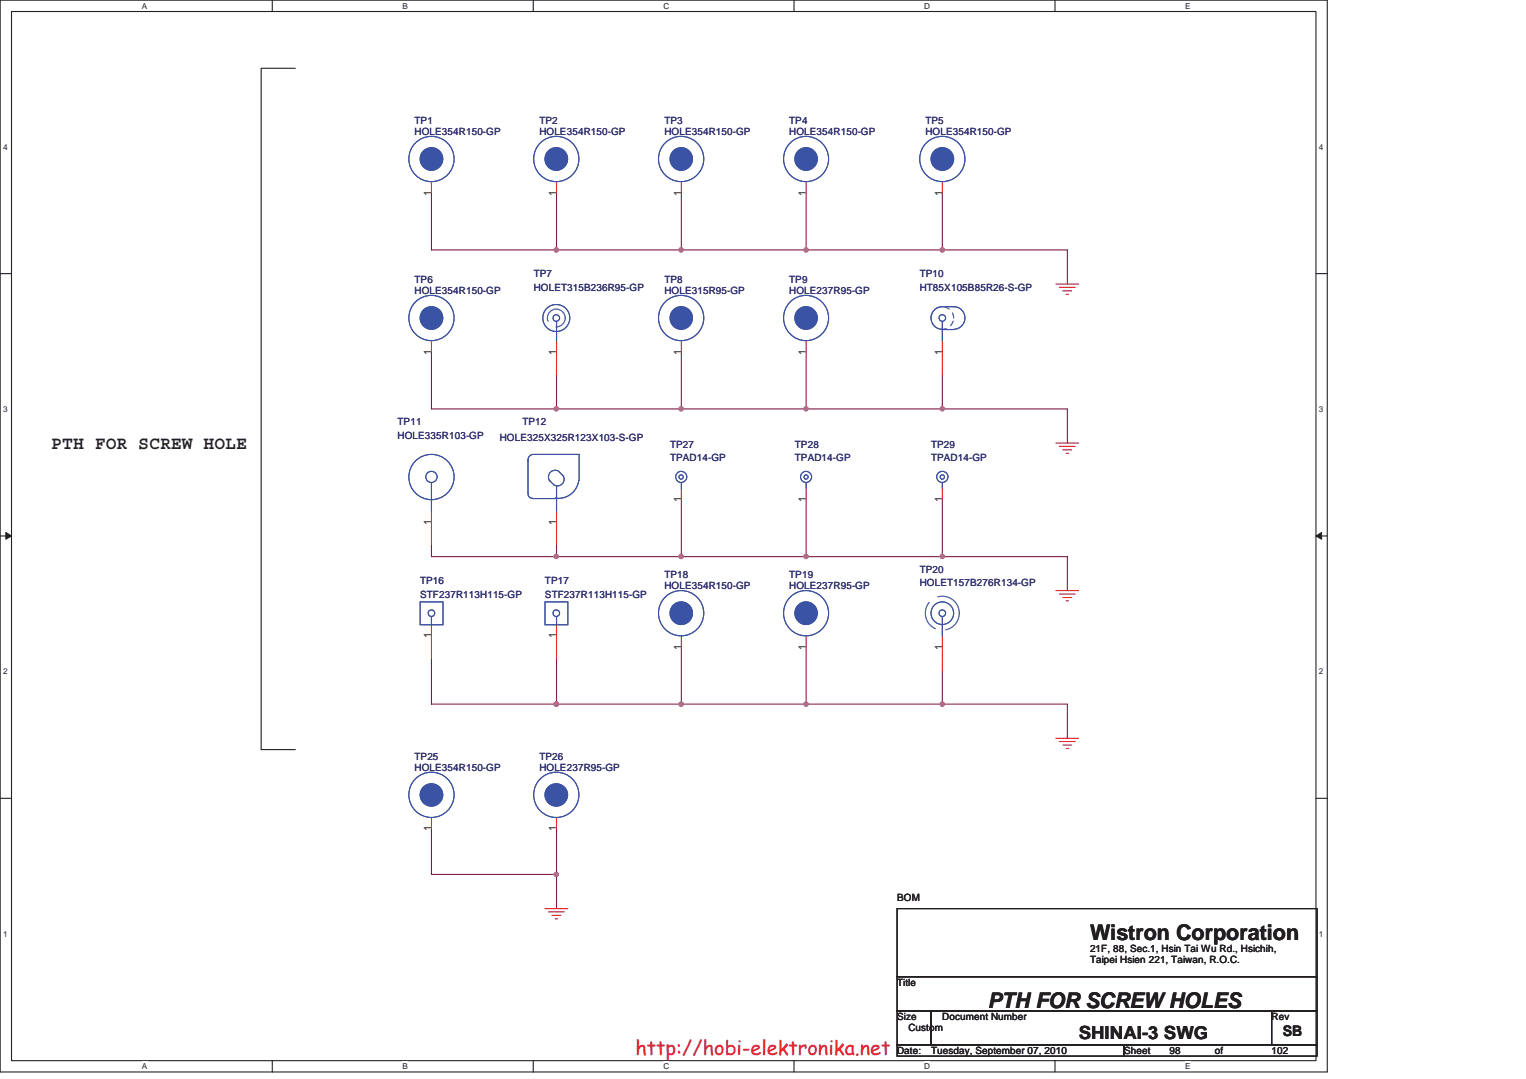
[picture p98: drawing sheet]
<svg xmlns="http://www.w3.org/2000/svg" width="297mm" height="210mm" viewBox="0 0 297 210" stroke-linecap="round" stroke-linejoin="round" font-family="sans-serif">
<defs><g id="words">
<g font-size="4.2" fill="#231f20">
<text x="212.2" y="182.9">Wistron Corporation</text>
<text x="192.3" y="196.1">PTH FOR SCREW HOLES</text>
</g>
<text font-size="3.9" fill="#ed2024" x="123.7" y="205.2">http://hobi-elektronika.net</text>
<g font-size="3.5" fill="#231f20">
<text x="10" y="87.3">PTH FOR SCREW HOLE</text>
<text x="210" y="202.2">SHINAI-3 SWG</text>
</g>
<text font-size="2.8" fill="#231f20" x="249.7" y="201.5">SB</text>
<g font-size="2" fill="#231f20">
<text x="83.9" y="38.1" transform="rotate(-90 83.9 38.1)">1</text>
<text x="108.3" y="38.1" transform="rotate(-90 108.3 38.1)">1</text>
<text x="132.6" y="38.1" transform="rotate(-90 132.6 38.1)">1</text>
<text x="156.9" y="38.1" transform="rotate(-90 156.9 38.1)">1</text>
<text x="183.4" y="38.1" transform="rotate(-90 183.4 38.1)">1</text>
<text x="83.9" y="69" transform="rotate(-90 83.9 69)">1</text>
<text x="108.3" y="69" transform="rotate(-90 108.3 69)">1</text>
<text x="132.6" y="69" transform="rotate(-90 132.6 69)">1</text>
<text x="156.9" y="69" transform="rotate(-90 156.9 69)">1</text>
<text x="183.4" y="69" transform="rotate(-90 183.4 69)">1</text>
<text x="132.6" y="97.7" transform="rotate(-90 132.6 97.7)">1</text>
<text x="156.9" y="97.7" transform="rotate(-90 156.9 97.7)">1</text>
<text x="183.4" y="97.7" transform="rotate(-90 183.4 97.7)">1</text>
<text x="83.9" y="102.1" transform="rotate(-90 83.9 102.1)">1</text>
<text x="108.3" y="102.1" transform="rotate(-90 108.3 102.1)">1</text>
<text x="83.9" y="124.2" transform="rotate(-90 83.9 124.2)">1</text>
<text x="108.3" y="124.2" transform="rotate(-90 108.3 124.2)">1</text>
<text x="132.6" y="126.4" transform="rotate(-90 132.6 126.4)">1</text>
<text x="156.9" y="126.4" transform="rotate(-90 156.9 126.4)">1</text>
<text x="183.4" y="126.4" transform="rotate(-90 183.4 126.4)">1</text>
<text x="83.9" y="161.8" transform="rotate(-90 83.9 161.8)">1</text>
<text x="108.3" y="161.8" transform="rotate(-90 108.3 161.8)">1</text>
</g>
<g font-size="1.9" fill="#2d2d72">
<text x="80.7" y="24.1">TP1</text>
<text x="80.7" y="26.3">HOLE354R150-GP</text>
<text x="105" y="24.1">TP2</text>
<text x="105" y="26.3">HOLE354R150-GP</text>
<text x="129.3" y="24.1">TP3</text>
<text x="129.3" y="26.3">HOLE354R150-GP</text>
<text x="153.6" y="24.1">TP4</text>
<text x="153.6" y="26.3">HOLE354R150-GP</text>
<text x="180.1" y="24.1">TP5</text>
<text x="180.1" y="26.3">HOLE354R150-GP</text>
<text x="103.9" y="54">TP7</text>
<text x="179" y="54">TP10</text>
<text x="80.7" y="55.1">TP6</text>
<text x="80.7" y="57.3">HOLE354R150-GP</text>
<text x="103.9" y="56.6">HOLET315B236R95-GP</text>
<text x="129.3" y="55.1">TP8</text>
<text x="129.3" y="57.3">HOLE315R95-GP</text>
<text x="153.6" y="55.1">TP9</text>
<text x="153.6" y="57.3">HOLE237R95-GP</text>
<text x="179" y="56.6">HT85X105B85R26-S-GP</text>
<text x="77.4" y="82.7">TP11</text>
<text x="101.7" y="82.7">TP12</text>
<text x="77.4" y="85.3">HOLE335R103-GP</text>
<text x="97.3" y="85.8">HOLE325X325R123X103-S-GP</text>
<text x="130.4" y="87.1">TP27</text>
<text x="130.4" y="89.7">TPAD14-GP</text>
<text x="154.7" y="87.1">TP28</text>
<text x="154.7" y="89.7">TPAD14-GP</text>
<text x="181.2" y="87.1">TP29</text>
<text x="181.2" y="89.7">TPAD14-GP</text>
<text x="81.8" y="113.6">TP16</text>
<text x="106.1" y="113.6">TP17</text>
<text x="129.3" y="112.5">TP18</text>
<text x="153.6" y="112.5">TP19</text>
<text x="179" y="111.4">TP20</text>
<text x="81.8" y="116.3">STF237R113H115-GP</text>
<text x="106.1" y="116.3">STF237R113H115-GP</text>
<text x="129.3" y="114.7">HOLE354R150-GP</text>
<text x="153.6" y="114.7">HOLE237R95-GP</text>
<text x="179" y="114.1">HOLET157B276R134-GP</text>
<text x="80.7" y="147.9">TP25</text>
<text x="105" y="147.9">TP26</text>
<text x="80.7" y="150.1">HOLE354R150-GP</text>
<text x="105" y="150.1">HOLE237R95-GP</text>
</g>
<g font-size="1.9" fill="#231f20">
<text x="174.6" y="175.3">BOM</text>
<text x="212.2" y="185.2">21F, 88, Sec.1, Hsin Tai Wu Rd., Hsichih,</text>
<text x="174.6" y="191.9">Title</text>
<text x="212.2" y="187.5">Taipei Hsien 221, Taiwan, R.O.C.</text>
<text x="174.6" y="198.5">Size</text>
<text x="176.8" y="200.7">Custom</text>
<text x="183.4" y="198.5">Document Number</text>
<text x="247.5" y="198.5">Rev</text>
<text x="174.6" y="205.1">Date:</text>
<text x="181.2" y="205.1">Tuesday, September 07, 2010</text>
<text x="218.8" y="205.1">Sheet</text>
<text x="227.6" y="205.1">98</text>
<text x="236.5" y="205.1">of</text>
<text x="247.5" y="205.1">102</text>
</g>
<g font-size="1.6" fill="#231f20">
<text x="27.6" y="1.7">A</text>
<text x="78.4" y="1.7">B</text>
<text x="129.2" y="1.7">C</text>
<text x="179.9" y="1.7">D</text>
<text x="230.7" y="1.7">E</text>
<text x=".6" y="29.2">4</text>
<text x="256.7" y="29.2">4</text>
<text x=".6" y="80.2">3</text>
<text x="256.7" y="80.2">3</text>
<text x=".6" y="131.2">2</text>
<text x="256.7" y="131.2">2</text>
<text x=".6" y="182.3">1</text>
<text x="256.7" y="182.3">1</text>
<text x="27.6" y="208.1">A</text>
<text x="78.4" y="208.1">B</text>
<text x="129.2" y="208.1">C</text>
<text x="179.9" y="208.1">D</text>
<text x="230.7" y="208.1">E</text>
</g>
</g></defs>
<path d="M0 0h258.4v208.6h-258.4zM2.2 2.2h254v204.2h-254z" fill="none" stroke="#231f20" stroke-width=".21"/>
<g fill="#fff">
<path d="M27.6 .3h1.1v1.7h-1.1z"/>
<path d="M27.6 206.6h1.1v1.8h-1.1z"/>
</g>
<path d="M53 0v2.2M53 206.4v2.2" fill="none" stroke="#231f20" stroke-width=".21"/>
<g fill="#fff">
<path d="M78.4 .3h1v1.7h-1z"/>
<path d="M78.4 206.6h1v1.8h-1z"/>
</g>
<path d="M103.8 0v2.2M103.8 206.4v2.2" fill="none" stroke="#231f20" stroke-width=".21"/>
<g fill="#fff">
<path d="M129.2 .3h1.1v1.7h-1.1z"/>
<path d="M129.2 206.6h1.1v1.8h-1.1z"/>
</g>
<path d="M154.6 0v2.2M154.6 206.4v2.2" fill="none" stroke="#231f20" stroke-width=".21"/>
<g fill="#fff">
<path d="M179.9 .3h1.2v1.7h-1.2z"/>
<path d="M179.9 206.6h1.2v1.8h-1.2z"/>
</g>
<path d="M205.4 0v2.2M205.4 206.4v2.2" fill="none" stroke="#231f20" stroke-width=".21"/>
<g fill="#fff">
<path d="M230.7 .3h1.1v1.7h-1.1z"/>
<path d="M230.7 206.6h1.1v1.8h-1.1z"/>
<path d="M.6 27.7h.9v1.8h-.9z"/>
<path d="M256.7 27.7h.9v1.8h-.9z"/>
<path d="M.6 78.7h.9v1.8h-.9z"/>
<path d="M256.7 78.7h.9v1.8h-.9z"/>
</g>
<path d="M0 53.3h2.2M256.2 53.3h2.2" fill="none" stroke="#231f20" stroke-width=".21"/>
<g fill="#fff">
<path d="M.6 129.8h.9v1.8h-.9z"/>
<path d="M256.7 129.8h.9v1.8h-.9z"/>
</g>
<path d="M0 104.3h2.2M256.2 104.3h2.2" fill="none" stroke="#231f20" stroke-width=".21"/>
<path d="M1.1 103.6l1.1 .7-1.1 .6z" fill="#231f20"/>
<path d="M1.1 103.6l1.1 .7-1.1 .6z" fill="none" stroke="#231f20" stroke-width=".19"/>
<path d="M256.2 104.3l1.1-.7v1.3z" fill="#231f20"/>
<path d="M256.2 104.3l1.1-.7v1.3z" fill="none" stroke="#231f20" stroke-width=".19"/>
<g fill="#fff">
<path d="M.6 180.8h.9v1.8h-.9z"/>
<path d="M256.7 180.8h.9v1.8h-.9z"/>
</g>
<path d="M0 155.4h2.2M256.2 155.4h2.2" fill="none" stroke="#231f20" stroke-width=".21"/>
<path d="M84 137h24.3M207.8 137v6.7" fill="none" stroke="#7f1542" stroke-width=".21"/>
<circle cx="108.3" cy="137" r=".43" fill="#b8529f"/>
<circle cx="108.3" cy="137" r=".43" fill="none" stroke="#b8529f" stroke-width=".21"/>
<path d="M132.6 68.5v11.1h24.3" fill="none" stroke="#7f1542" stroke-width=".21"/>
<circle cx="156.9" cy="79.6" r=".4" fill="#b8529f"/>
<circle cx="156.9" cy="79.6" r=".4" fill="none" stroke="#b8529f" stroke-width=".21"/>
<path d="M84 37.6v11M108.3 37.6v11h24.3v-11M156.9 126v11" fill="none" stroke="#7f1542" stroke-width=".21"/>
<circle cx="132.6" cy="48.6" r=".43" fill="#b8529f"/>
<circle cx="132.6" cy="48.6" r=".43" fill="none" stroke="#b8529f" stroke-width=".21"/>
<path d="M108.3 72.9v6.7h-24.3M207.8 108.3v6.6" fill="none" stroke="#7f1542" stroke-width=".21"/>
<circle cx="108.3" cy="79.6" r=".42" fill="#b8529f"/>
<circle cx="108.3" cy="79.6" r=".42" fill="none" stroke="#b8529f" stroke-width=".21"/>
<path d="M108.3 79.6h24.3M156.9 68.5v11.1h26.5v-6.7" fill="none" stroke="#7f1542" stroke-width=".21"/>
<circle cx="132.6" cy="79.6" r=".42" fill="#b8529f"/>
<circle cx="132.6" cy="79.6" r=".42" fill="none" stroke="#b8529f" stroke-width=".21"/>
<path d="M183.4 37.6v11h24.4M132.6 48.6h24.3M84 68.5v11.1" fill="none" stroke="#7f1542" stroke-width=".21"/>
<circle cx="156.9" cy="48.6" r=".42" fill="#b8529f"/>
<circle cx="156.9" cy="48.6" r=".42" fill="none" stroke="#b8529f" stroke-width=".21"/>
<path d="M183.4 79.6h24.4v6.6M132.6 126v11" fill="none" stroke="#7f1542" stroke-width=".21"/>
<circle cx="183.4" cy="79.6" r=".42" fill="#b8529f"/>
<circle cx="183.4" cy="79.6" r=".42" fill="none" stroke="#b8529f" stroke-width=".21"/>
<path d="M108.3 106.1v2.2h-24.3" fill="none" stroke="#7f1542" stroke-width=".21"/>
<circle cx="108.3" cy="108.3" r=".43" fill="#b8529f"/>
<circle cx="108.3" cy="108.3" r=".43" fill="none" stroke="#b8529f" stroke-width=".21"/>
<path d="M156.9 37.6v11h26.5M84 106.1v2.2M108.3 108.3h24.3" fill="none" stroke="#7f1542" stroke-width=".21"/>
<circle cx="183.4" cy="48.6" r=".43" fill="#b8529f"/>
<circle cx="183.4" cy="48.6" r=".43" fill="none" stroke="#b8529f" stroke-width=".21"/>
<path d="M84 48.6h24.3" fill="none" stroke="#7f1542" stroke-width=".21"/>
<circle cx="108.3" cy="48.6" r=".43" fill="#b8529f"/>
<circle cx="108.3" cy="48.6" r=".43" fill="none" stroke="#b8529f" stroke-width=".21"/>
<path d="M207.8 48.6v6.7M84 128.2v8.8M108.3 128.2v8.8M156.9 137h26.5" fill="none" stroke="#7f1542" stroke-width=".21"/>
<circle cx="183.4" cy="137" r=".43" fill="#b8529f"/>
<circle cx="183.4" cy="137" r=".43" fill="none" stroke="#b8529f" stroke-width=".21"/>
<path d="M108.3 137h24.3" fill="none" stroke="#7f1542" stroke-width=".21"/>
<circle cx="108.3" cy="137" r=".43" fill="#b8529f"/>
<circle cx="108.3" cy="137" r=".43" fill="none" stroke="#b8529f" stroke-width=".21"/>
<circle cx="132.6" cy="137" r=".43" fill="#b8529f"/>
<circle cx="132.6" cy="137" r=".43" fill="none" stroke="#b8529f" stroke-width=".21"/>
<path d="M132.6 137h24.3" fill="none" stroke="#7f1542" stroke-width=".21"/>
<circle cx="156.9" cy="137" r=".42" fill="#b8529f"/>
<circle cx="156.9" cy="137" r=".42" fill="none" stroke="#b8529f" stroke-width=".21"/>
<path d="M183.4 130.4v6.6h24.4M84 170.2h24.3" fill="none" stroke="#7f1542" stroke-width=".21"/>
<circle cx="108.3" cy="170.2" r=".43" fill="#b8529f"/>
<circle cx="108.3" cy="170.2" r=".43" fill="none" stroke="#b8529f" stroke-width=".21"/>
<path d="M132.6 97.3v11M84 161.3v8.9M108.3 161.3v15.5" fill="none" stroke="#7f1542" stroke-width=".21"/>
<circle cx="132.6" cy="108.3" r=".43" fill="#b8529f"/>
<circle cx="132.6" cy="108.3" r=".43" fill="none" stroke="#b8529f" stroke-width=".21"/>
<path d="M156.9 97.3v11h-24.3" fill="none" stroke="#7f1542" stroke-width=".21"/>
<circle cx="156.9" cy="108.3" r=".42" fill="#b8529f"/>
<circle cx="156.9" cy="108.3" r=".42" fill="none" stroke="#b8529f" stroke-width=".21"/>
<path d="M183.4 97.3v11h-26.5" fill="none" stroke="#7f1542" stroke-width=".21"/>
<circle cx="183.4" cy="108.3" r=".43" fill="#b8529f"/>
<circle cx="183.4" cy="108.3" r=".43" fill="none" stroke="#b8529f" stroke-width=".21"/>
<path d="M183.4 108.3h24.4" fill="none" stroke="#7f1542" stroke-width=".21"/>
<g fill="none" stroke="#ec2426" stroke-width=".21">
<path d="M108.3 35.4v2.2M205.5 55.3h4.5M206.2 55.9h3.1M206.9 56.6h1.7M207.5 57.3h.5M205.5 86.2h4.5M206.2 86.9h3.1M206.9 87.5h1.7M207.5 88.2h.5M205.5 114.9h4.5M206.2 115.6h3.1M206.9 116.3h1.7"/>
<path d="M207.5 116.9h.5M205.5 143.7h4.5M206.2 144.3h3.1M206.9 145h1.7M207.5 145.7h.5M106.1 176.8h4.4M106.8 177.5h3.1M107.4 178.1h1.8M108.1 178.8h.4"/>
</g>
<path d="M57.5 13.3h-6.7v132.6h6.7M174.6 176.8h81.8v13.3h-81.8zM174.6 190.1h81.8v6.6h-81.8zM174.6 196.7h6.6v6.6h-6.6zM181.2 196.7h66.3v6.6h-66.3zM247.5 196.7h8.9v6.6h-8.9zM174.6 203.3h44.2v2.2h-44.2zM218.8 203.3h37.6v2.2h-37.6z" fill="none" stroke="#231f20" stroke-width=".21"/>
<circle cx="108.3" cy="30.9" r="2.2" fill="#3a53a4"/>
<g fill="none" stroke="#3a53a4" stroke-width=".21">
<circle cx="108.3" cy="30.9" r="4.4"/>
<circle cx="108.3" cy="30.9" r="2.2"/>
</g>
<circle cx="108.3" cy="30.9" r="2.2" fill="#3a53a4"/>
<g fill="none" stroke="#3a53a4" stroke-width=".21">
<path d="M132.6 93.9v1.1"/>
<circle cx="108.3" cy="30.9" r="4.4"/>
<circle cx="108.3" cy="30.9" r="2.2"/>
<circle cx="132.6" cy="92.8" r=".43"/>
<circle cx="132.6" cy="92.8" r="1.08"/>
</g>
<path d="M156.9 35.4v2.2M132.6 95v2.3" fill="none" stroke="#ec2426" stroke-width=".21"/>
<circle cx="156.9" cy="30.9" r="2.19" fill="#3a53a4"/>
<g fill="none" stroke="#3a53a4" stroke-width=".21">
<circle cx="156.9" cy="30.9" r="4.4"/>
<circle cx="156.9" cy="30.9" r="2.19"/>
</g>
<circle cx="156.9" cy="30.9" r="2.19" fill="#3a53a4"/>
<g fill="none" stroke="#3a53a4" stroke-width=".21">
<circle cx="156.9" cy="30.9" r="4.4"/>
<circle cx="156.9" cy="30.9" r="2.19"/>
</g>
<path d="M132.6 66.3v2.2" fill="none" stroke="#ec2426" stroke-width=".21"/>
<circle cx="132.6" cy="61.9" r="2.19" fill="#3a53a4"/>
<g fill="none" stroke="#3a53a4" stroke-width=".21">
<circle cx="132.6" cy="61.9" r="4.4"/>
<circle cx="132.6" cy="61.9" r="2.19"/>
</g>
<circle cx="132.6" cy="61.9" r="2.19" fill="#3a53a4"/>
<g fill="none" stroke="#3a53a4" stroke-width=".21">
<circle cx="132.6" cy="61.9" r="4.4"/>
<circle cx="132.6" cy="61.9" r="2.19"/>
</g>
<path d="M132.6 35.4v2.2" fill="none" stroke="#ec2426" stroke-width=".21"/>
<circle cx="132.6" cy="30.9" r="2.19" fill="#3a53a4"/>
<g fill="none" stroke="#3a53a4" stroke-width=".21">
<circle cx="132.6" cy="30.9" r="4.4"/>
<circle cx="132.6" cy="30.9" r="2.19"/>
</g>
<circle cx="132.6" cy="30.9" r="2.19" fill="#3a53a4"/>
<g fill="none" stroke="#3a53a4" stroke-width=".21">
<circle cx="132.6" cy="30.9" r="4.4"/>
<circle cx="132.6" cy="30.9" r="2.19"/>
</g>
<path d="M183.4 35.4v2.2" fill="none" stroke="#ec2426" stroke-width=".21"/>
<circle cx="183.4" cy="30.9" r="2.2" fill="#3a53a4"/>
<g fill="none" stroke="#3a53a4" stroke-width=".21">
<circle cx="183.4" cy="30.9" r="4.4"/>
<circle cx="183.4" cy="30.9" r="2.2"/>
</g>
<circle cx="183.4" cy="30.9" r="2.2" fill="#3a53a4"/>
<g fill="none" stroke="#3a53a4" stroke-width=".21">
<path d="M102.8 89.5v6.5a.86 .86 0 0 0 .9 1M103.7 97h4.4M104.1 88.4a1.12 1.12 0 0 0-1.3 1.4M104.1 88.4h8.6v5.1M107 93.5l.9 .9M108.3 94.6v4.9M108.7 91.6a1.33 1.33 0 0 0-1.7 .4 1.33 1.33 0 0 0 0 1.6M108.8 91.7l.8 .9M109.6 92.5a1.28 1.28 0 0 1-.1 1.6 1.28 1.28 0 0 1-1.6 .3M112.6 93.5a3.9 3.9 0 0 1-4.5 3.4M156.9 93.9v1.1M106.1 117.1h4.4v4.5h-4.4z"/>
<path d="M108.3 120v1.6"/>
<circle cx="183.4" cy="30.9" r="4.4"/>
<circle cx="183.4" cy="30.9" r="2.2"/>
<circle cx="156.9" cy="92.8" r=".42"/>
<circle cx="156.9" cy="92.8" r="1.08"/>
<circle cx="108.3" cy="119.3" r=".64"/>
</g>
<path d="M108.3 99.5v6.6M156.9 95v2.3M108.3 121.6v6.6M84 159.1v2.2" fill="none" stroke="#ec2426" stroke-width=".21"/>
<circle cx="84" cy="154.7" r="2.19" fill="#3a53a4"/>
<g fill="none" stroke="#3a53a4" stroke-width=".21">
<circle cx="84" cy="154.7" r="4.4"/>
<circle cx="84" cy="154.7" r="2.19"/>
</g>
<circle cx="84" cy="154.7" r="2.19" fill="#3a53a4"/>
<g fill="none" stroke="#3a53a4" stroke-width=".21">
<path d="M185.7 59.7a2.2 2.2 0 0 1 2.1 2.2 2.2 2.2 0 0 1-2.1 2.2M185.9 59.7h-2.5a2.2 2.2 0 0 0-2.2 2.2 2.2 2.2 0 0 0 2.2 2.2M183.4 64.1h2.3M183.4 62.6v3.7"/>
<circle cx="183.4" cy="61.9" r=".64"/>
<circle cx="84" cy="154.7" r="4.4"/>
<circle cx="84" cy="154.7" r="2.19"/>
</g>
<path d="M183.4 66.3v6.6M156.9 123.8v2.2" fill="none" stroke="#ec2426" stroke-width=".21"/>
<circle cx="183.4" cy="61.9" r="2.2" fill="none" stroke="#fff" stroke-width=".19" stroke-dasharray="1 1 1 1 1 1 1 1"/>
<circle cx="183.4" cy="61.9" r="2.2" fill="none" stroke="#3a53a4" stroke-width=".19" stroke-dasharray="1 1 1 1 1 1 1 1"/>
<circle cx="156.9" cy="119.3" r="2.19" fill="#3a53a4"/>
<g fill="none" stroke="#3a53a4" stroke-width=".21">
<circle cx="156.9" cy="119.3" r="4.4"/>
<circle cx="156.9" cy="119.3" r="2.19"/>
</g>
<circle cx="156.9" cy="119.3" r="2.19" fill="#3a53a4"/>
<g fill="none" stroke="#3a53a4" stroke-width=".21">
<circle cx="156.9" cy="119.3" r="4.4"/>
<circle cx="156.9" cy="119.3" r="2.19"/>
</g>
<path d="M108.3 159.1v2.2" fill="none" stroke="#ec2426" stroke-width=".21"/>
<circle cx="108.3" cy="154.7" r="2.19" fill="#3a53a4"/>
<g fill="none" stroke="#3a53a4" stroke-width=".21">
<circle cx="108.3" cy="154.7" r="4.4"/>
<circle cx="108.3" cy="154.7" r="2.19"/>
</g>
<circle cx="108.3" cy="154.7" r="2.19" fill="#3a53a4"/>
<g fill="none" stroke="#3a53a4" stroke-width=".21">
<circle cx="108.3" cy="154.7" r="4.4"/>
<circle cx="108.3" cy="154.7" r="2.19"/>
</g>
<path d="M132.6 123.8v2.2" fill="none" stroke="#ec2426" stroke-width=".21"/>
<circle cx="132.6" cy="119.3" r="2.19" fill="#3a53a4"/>
<g fill="none" stroke="#3a53a4" stroke-width=".21">
<circle cx="132.6" cy="119.3" r="4.4"/>
<circle cx="132.6" cy="119.3" r="2.19"/>
</g>
<circle cx="132.6" cy="119.3" r="2.19" fill="#3a53a4"/>
<g fill="none" stroke="#3a53a4" stroke-width=".21">
<circle cx="132.6" cy="119.3" r="4.4"/>
<circle cx="132.6" cy="119.3" r="2.19"/>
</g>
<path d="M156.9 66.3v2.2" fill="none" stroke="#ec2426" stroke-width=".21"/>
<circle cx="156.9" cy="61.9" r="2.19" fill="#3a53a4"/>
<g fill="none" stroke="#3a53a4" stroke-width=".21">
<circle cx="156.9" cy="61.9" r="4.4"/>
<circle cx="156.9" cy="61.9" r="2.19"/>
</g>
<circle cx="156.9" cy="61.9" r="2.19" fill="#3a53a4"/>
<g fill="none" stroke="#3a53a4" stroke-width=".21">
<path d="M183.4 93.9v1.1M81.8 117.1h4.4v4.5h-4.4zM84 120v1.6"/>
<circle cx="156.9" cy="61.9" r="4.4"/>
<circle cx="156.9" cy="61.9" r="2.19"/>
<circle cx="183.4" cy="92.8" r=".43"/>
<circle cx="183.4" cy="92.8" r="1.09"/>
<circle cx="84" cy="119.3" r=".64"/>
</g>
<path d="M84 35.4v2.2M183.4 95v2.3M84 121.6v6.6" fill="none" stroke="#ec2426" stroke-width=".21"/>
<circle cx="84" cy="30.9" r="2.2" fill="#3a53a4"/>
<g fill="none" stroke="#3a53a4" stroke-width=".21">
<circle cx="84" cy="30.9" r="4.4"/>
<circle cx="84" cy="30.9" r="2.2"/>
</g>
<circle cx="84" cy="30.9" r="2.2" fill="#3a53a4"/>
<g fill="none" stroke="#3a53a4" stroke-width=".21">
<path d="M108.3 62.6v3.7M183.4 120v3.8"/>
<circle cx="84" cy="30.9" r="4.4"/>
<circle cx="84" cy="30.9" r="2.2"/>
<circle cx="108.3" cy="61.9" r="2.63"/>
<circle cx="108.3" cy="61.9" r=".64"/>
<circle cx="183.4" cy="119.3" r=".64"/>
<circle cx="183.4" cy="119.3" r="2.2"/>
</g>
<path d="M84 66.3v2.2M108.3 66.3v6.6M183.4 123.8v6.6" fill="none" stroke="#ec2426" stroke-width=".21"/>
<g fill="none" stroke="#fff" stroke-width=".19" stroke-dasharray="6.1 2">
<circle cx="108.3" cy="61.9" r="1.74"/>
<circle cx="183.4" cy="119.3" r="3.3"/>
</g>
<g fill="none" stroke="#3a53a4" stroke-width=".19" stroke-dasharray="6.1 2">
<circle cx="108.3" cy="61.9" r="1.74"/>
<circle cx="183.4" cy="119.3" r="3.3"/>
</g>
<circle cx="84" cy="61.9" r="2.2" fill="#3a53a4"/>
<g fill="none" stroke="#3a53a4" stroke-width=".21">
<circle cx="84" cy="61.9" r="4.4"/>
<circle cx="84" cy="61.9" r="2.2"/>
</g>
<circle cx="84" cy="61.9" r="2.2" fill="#3a53a4"/>
<g fill="none" stroke="#3a53a4" stroke-width=".21">
<path d="M84 93.9v5.6"/>
<circle cx="84" cy="61.9" r="4.4"/>
<circle cx="84" cy="61.9" r="2.2"/>
<circle cx="84" cy="92.8" r="4.4"/>
<circle cx="84" cy="92.8" r="1.09"/>
</g>
<path d="M84 99.5v6.6" fill="none" stroke="#ec2426" stroke-width=".21"/>
<circle cx="108.3" cy="137" r=".43" fill="#b8529f"/>
<circle cx="108.3" cy="137" r=".43" fill="none" stroke="#b8529f" stroke-width=".21"/>
<circle cx="156.9" cy="79.6" r=".4" fill="#b8529f"/>
<circle cx="156.9" cy="79.6" r=".4" fill="none" stroke="#b8529f" stroke-width=".21"/>
<circle cx="132.6" cy="48.6" r=".43" fill="#b8529f"/>
<circle cx="132.6" cy="48.6" r=".43" fill="none" stroke="#b8529f" stroke-width=".21"/>
<circle cx="108.3" cy="79.6" r=".42" fill="#b8529f"/>
<circle cx="108.3" cy="79.6" r=".42" fill="none" stroke="#b8529f" stroke-width=".21"/>
<circle cx="132.6" cy="79.6" r=".42" fill="#b8529f"/>
<circle cx="132.6" cy="79.6" r=".42" fill="none" stroke="#b8529f" stroke-width=".21"/>
<circle cx="156.9" cy="48.6" r=".42" fill="#b8529f"/>
<circle cx="156.9" cy="48.6" r=".42" fill="none" stroke="#b8529f" stroke-width=".21"/>
<circle cx="183.4" cy="79.6" r=".42" fill="#b8529f"/>
<circle cx="183.4" cy="79.6" r=".42" fill="none" stroke="#b8529f" stroke-width=".21"/>
<circle cx="108.3" cy="108.3" r=".43" fill="#b8529f"/>
<circle cx="108.3" cy="108.3" r=".43" fill="none" stroke="#b8529f" stroke-width=".21"/>
<circle cx="183.4" cy="48.6" r=".43" fill="#b8529f"/>
<circle cx="183.4" cy="48.6" r=".43" fill="none" stroke="#b8529f" stroke-width=".21"/>
<circle cx="108.3" cy="48.6" r=".43" fill="#b8529f"/>
<circle cx="108.3" cy="48.6" r=".43" fill="none" stroke="#b8529f" stroke-width=".21"/>
<circle cx="183.4" cy="137" r=".43" fill="#b8529f"/>
<circle cx="183.4" cy="137" r=".43" fill="none" stroke="#b8529f" stroke-width=".21"/>
<circle cx="108.3" cy="137" r=".43" fill="#b8529f"/>
<circle cx="108.3" cy="137" r=".43" fill="none" stroke="#b8529f" stroke-width=".21"/>
<circle cx="132.6" cy="137" r=".43" fill="#b8529f"/>
<circle cx="132.6" cy="137" r=".43" fill="none" stroke="#b8529f" stroke-width=".21"/>
<circle cx="156.9" cy="137" r=".42" fill="#b8529f"/>
<circle cx="156.9" cy="137" r=".42" fill="none" stroke="#b8529f" stroke-width=".21"/>
<circle cx="108.3" cy="170.2" r=".43" fill="#b8529f"/>
<circle cx="108.3" cy="170.2" r=".43" fill="none" stroke="#b8529f" stroke-width=".21"/>
<circle cx="132.6" cy="108.3" r=".43" fill="#b8529f"/>
<circle cx="132.6" cy="108.3" r=".43" fill="none" stroke="#b8529f" stroke-width=".21"/>
<circle cx="156.9" cy="108.3" r=".42" fill="#b8529f"/>
<circle cx="156.9" cy="108.3" r=".42" fill="none" stroke="#b8529f" stroke-width=".21"/>
<circle cx="183.4" cy="108.3" r=".43" fill="#b8529f"/>
<circle cx="183.4" cy="108.3" r=".43" fill="none" stroke="#b8529f" stroke-width=".21"/>
<use href="#words"/>
</svg>
